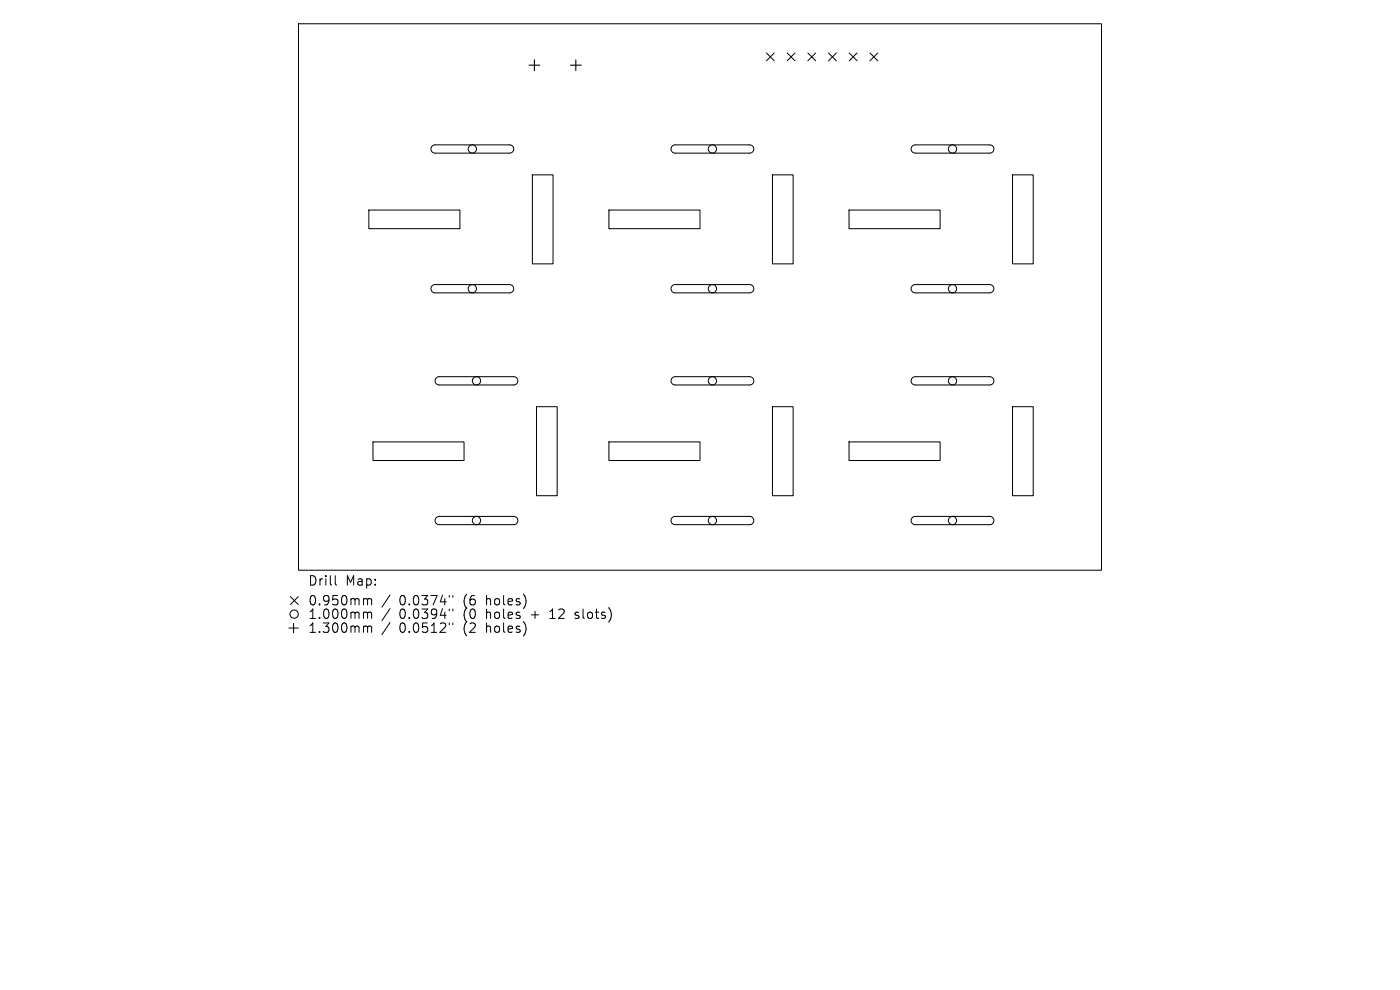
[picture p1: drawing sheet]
<svg xmlns="http://www.w3.org/2000/svg" width="297mm" height="210mm" viewBox="0 0 297 210" stroke-linecap="round" stroke-linejoin="round" font-family="sans-serif">
<defs><g id="words">
<g font-size="2.8">
<text x="65.3" y="124.5">Drill</text>
<text x="73.3" y="124.5">Map:</text>
<text x="65.3" y="128.7">0.950mm</text>
<text x="65.3" y="131.6">1.000mm</text>
<text x="84.7" y="128.7">0.0374&quot;</text>
<text x="84.7" y="131.6">0.0394&quot;</text>
<text x="98.4" y="128.7">(6</text>
<text x="98.4" y="131.6">(0</text>
<text x="103.4" y="128.7">holes)</text>
<text x="103.4" y="131.6">holes</text>
<text x="113.1" y="131.6">+</text>
<text x="117.3" y="131.6">12</text>
<text x="122.9" y="131.6">slots)</text>
<text x="65.3" y="134.5">1.300mm</text>
<text x="84.7" y="134.5">0.0512&quot;</text>
<text x="98.4" y="134.5">(2</text>
<text x="103.4" y="134.5">holes)</text>
</g>
</g></defs>
<g fill="none" stroke="#000" stroke-width=".21">
<path d="M63.3 5h170.4v116h-170.4zM162.6 11.2l1.7 1.7M164.3 11.2l-1.7 1.7M167 11.2l1.7 1.7M168.7 11.2l-1.7 1.7M171.4 11.2l1.6 1.7M173 11.2l-1.6 1.7M175.8 11.2l1.6 1.7M177.4 11.2l-1.6 1.7M180.2 11.2l1.6 1.7M181.8 11.2l-1.6 1.7M184.5 11.2l1.7 1.7"/>
<path d="M186.2 11.2l-1.7 1.7M91.7 31l.6-.3h15.8a.88 .88 0 0 1 .9 .9 .88 .88 0 0 1-.9 .9h-15.8a.88 .88 0 0 1-.8-.6 .88 .88 0 0 1 .2-.9zM112.9 37.1h4.4v18.9h-4.4zM142.6 31l.6-.3h15.8a.88 .88 0 0 1 .9 .9 .88 .88 0 0 1-.9 .9h-15.8a.88 .88 0 0 1-.8-.6 .88 .88 0 0 1 .2-.9zM163.9 37.1h4.4v18.9h-4.4zM193.5 31l.7-.3h15.8a.88 .88 0 0 1 .9 .9 .88 .88 0 0 1-.9 .9h-15.8a.88 .88 0 0 1-.8-.6 .88 .88 0 0 1 .1-.9zM214.8 37.1h4.4v18.9h-4.4zM78.2 44.6h19.4v3.9h-19.4zM129.2 44.6h19.3v3.9h-19.3zM180.1 44.6h19.3v3.9h-19.3zM91.7 60.6l.6-.2h15.8a.88 .88 0 0 1 .9 .8 .88 .88 0 0 1-.9 .9h-15.8a.88 .88 0 0 1-.8-.5 .88 .88 0 0 1 .2-1zM142.6 60.6l.6-.2h15.8a.88 .88 0 0 1 .9 .8 .88 .88 0 0 1-.9 .9h-15.8a.88 .88 0 0 1-.8-.5 .88 .88 0 0 1 .2-1z"/>
<path d="M193.5 60.6l.7-.2h15.8a.88 .88 0 0 1 .9 .8 .88 .88 0 0 1-.9 .9h-15.8a.88 .88 0 0 1-.8-.5 .88 .88 0 0 1 .1-1zM79.1 93.7h19.3v4h-19.3zM92.6 80.2l.6-.3h15.8a.88 .88 0 0 1 .9 .9 .88 .88 0 0 1-.9 .9h-15.8a.88 .88 0 0 1-.8-.6 .88 .88 0 0 1 .2-.9zM113.8 86.3h4.4v18.9h-4.4zM129.2 93.7h19.3v4h-19.3zM142.6 80.2l.6-.3h15.8a.88 .88 0 0 1 .9 .9 .88 .88 0 0 1-.9 .9h-15.8a.88 .88 0 0 1-.8-.6 .88 .88 0 0 1 .2-.9zM163.9 86.3h4.4v18.9h-4.4zM180.1 93.7h19.3v4h-19.3zM193.5 80.2l.7-.3h15.8a.88 .88 0 0 1 .9 .9 .88 .88 0 0 1-.9 .9h-15.8a.88 .88 0 0 1-.8-.6 .88 .88 0 0 1 .1-.9zM214.8 86.3h4.4v18.9h-4.4zM92.6 109.8l.6-.3h15.8a.88 .88 0 0 1 .9 .9 .88 .88 0 0 1-.9 .9h-15.8a.88 .88 0 0 1-.8-.5 .88 .88 0 0 1 .2-1zM142.6 109.8l.6-.3h15.8a.88 .88 0 0 1 .9 .9 .88 .88 0 0 1-.9 .9h-15.8a.88 .88 0 0 1-.8-.5 .88 .88 0 0 1 .2-1z"/>
<path d="M193.5 109.8l.7-.3h15.8a.88 .88 0 0 1 .9 .9 .88 .88 0 0 1-.9 .9h-15.8a.88 .88 0 0 1-.8-.5 .88 .88 0 0 1 .1-1zM61.3 133.2h2M61.6 126.6l1.7 1.6M62.3 132.2v2M63.3 126.6l-1.7 1.6M71.1 122.1v1.7l.3 .3M77.4 127l.5 .1 .1 .2M77.4 129.9h.3l.3 .2M77.4 132.8h.3l.3 .3M78 127.3l.3-.3 .4 .1 .1 1.2M78 127.3v1M78 130.1v1.1"/>
<path d="M78 133.1v1M78 130.1l.3-.2h.4l.1 1.3M78 133.1l.3-.3 .4 .1 .1 1.2M82.7 126.2l-1.7 2.6M82.7 129.1l-1.7 2.6M82.7 132l-1.7 2.6M95.3 126.3v.4M95.3 129.2v.4M95.3 132.1v.4M96.1 126.3v.4M96.1 129.2v.4M96.1 132.1v.4"/>
<path d="M122 131.1l.2 .1M122.1 129.9v.5"/>
<circle cx="100.2" cy="31.6" r=".88"/>
<circle cx="151.1" cy="31.6" r=".88"/>
<circle cx="202.1" cy="31.6" r=".88"/>
<circle cx="100.2" cy="61.2" r=".88"/>
<circle cx="151.1" cy="61.2" r=".88"/>
<circle cx="202.1" cy="61.2" r=".88"/>
<circle cx="101.1" cy="80.8" r=".88"/>
<circle cx="151.1" cy="80.8" r=".88"/>
<circle cx="202.1" cy="80.8" r=".88"/>
<circle cx="101.1" cy="110.4" r=".88"/>
<circle cx="151.1" cy="110.4" r=".88"/>
<circle cx="202.1" cy="110.4" r=".88"/>
<circle cx="62.4" cy="130.3" r=".88"/>
</g>
<path d="M112.2 13.8h2.3M113.4 12.7v2.3M121 13.8h2.3M122.2 12.7v2.3" fill="none" stroke="#000" stroke-width=".23"/>
<use href="#words"/>
</svg>
